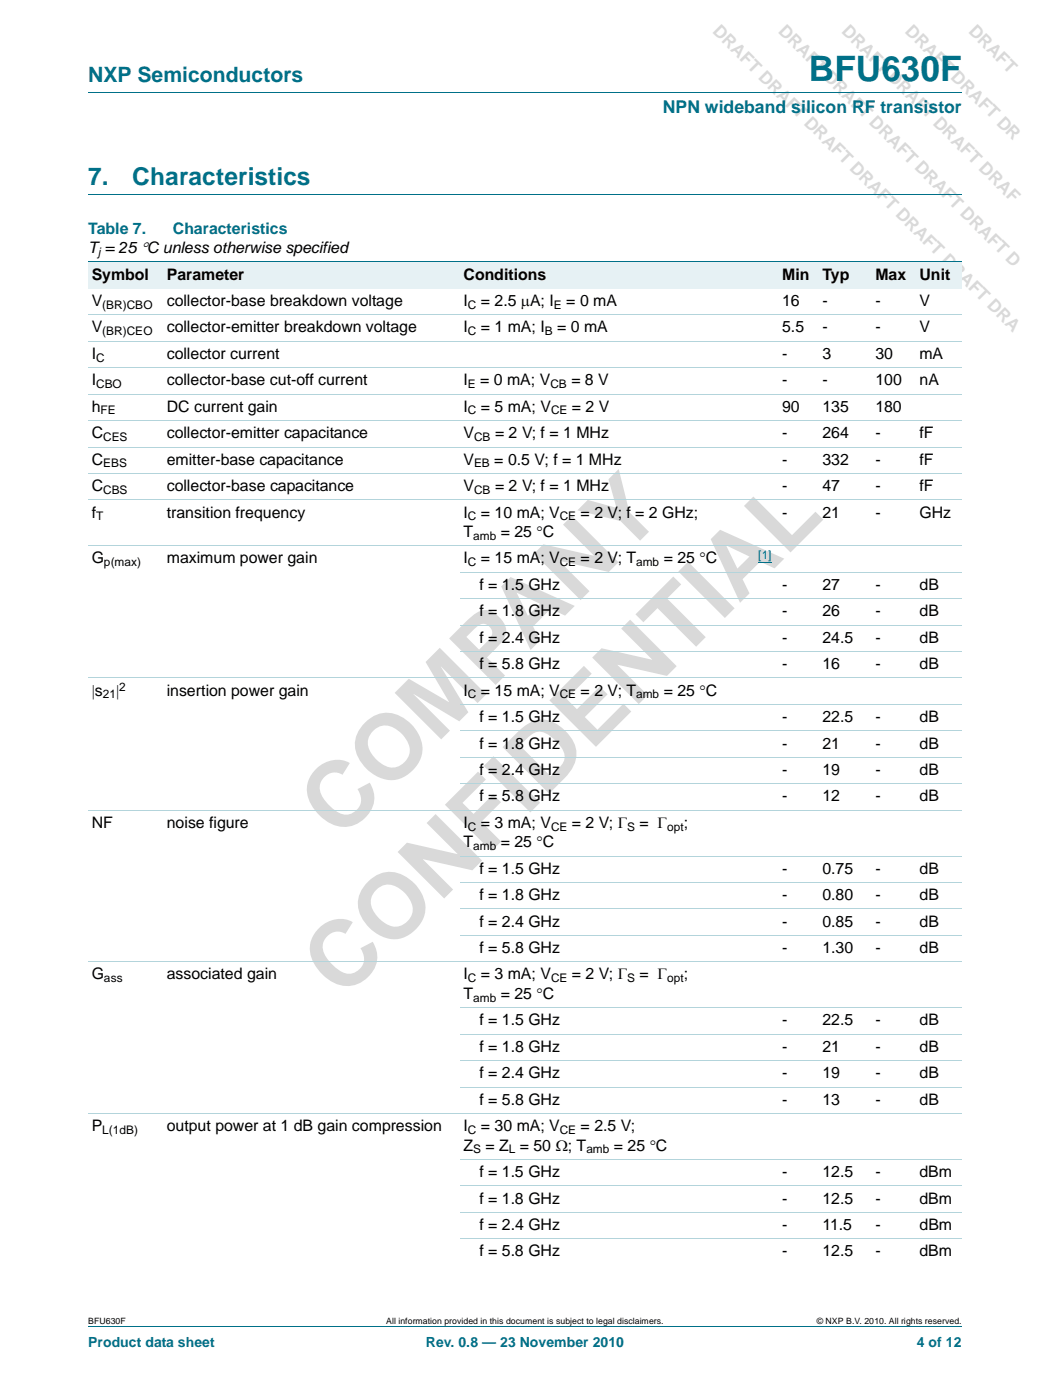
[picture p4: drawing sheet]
<svg xmlns="http://www.w3.org/2000/svg" width="210mm" height="280mm" viewBox="0 0 210 280" stroke-linecap="round" stroke-linejoin="round" font-family="sans-serif">
<defs><g id="words">
<g font-size="18.3" fill="#d9d9d9">
<text x="67.9" y="168.3" transform="rotate(-45 67.9 168.3)">COMPANY</text>
<text x="68.5" y="200.1" transform="rotate(-45 68.5 200.1)">CONFIDENTIAL</text>
</g>
<text font-size="7" fill="#007088" x="161.7" y="16.2">BFU630F</text>
<g font-size="4.9" fill="#007088">
<text x="17.6" y="37">7.</text>
<text x="26.4" y="37">Characteristics</text>
</g>
<text font-size="4.2" fill="#007088" x="17.6" y="16.4">NXP Semiconductors</text>
<g font-size="3.5" fill="#d9d9d9">
<text x="142.3" y="6.4" transform="rotate(45 142.3 6.4)">DRAFT DRAFT DRAFT DRAFT DRAFT DRAFT DRA</text>
<text x="155.4" y="6.4" transform="rotate(45 155.4 6.4)">DRAFT DRAFT DRAFT DRAFT DRAFT D</text>
<text x="168.1" y="6.4" transform="rotate(45 168.1 6.4)">DRAFT DRAFT DRAFT DRAF</text>
<text x="180.8" y="6.4" transform="rotate(45 180.8 6.4)">DRAFT DRAFT DR</text>
</g>
<text font-size="3.5" fill="#007088" x="132.5" y="22.6">NPN wideband silicon RF transistor</text>
<g font-size="3.2" fill="#007088">
<text x="17.6" y="46.7">Table 7.</text>
<text x="34.5" y="46.7">Characteristics</text>
</g>
<g font-size="3.2">
<text x="17.6" y="50.6">T = 25 °C unless otherwise specified</text>
<text x="18.3" y="55.9">Symbol</text>
<text x="33.4" y="55.9">Parameter</text>
<text x="92.7" y="55.9">Conditions</text>
<text x="156.3" y="55.9">Min</text>
<text x="164.4" y="55.9">Typ</text>
<text x="175" y="55.9">Max</text>
<text x="183.8" y="55.9">Unit</text>
<text x="18.3" y="61.2">V</text>
<text x="33.4" y="61.2">collector-base breakdown voltage</text>
<text x="92.7" y="61.2">I</text>
<text x="96.1" y="61.2">= 2.5 μA; I</text>
<text x="113.2" y="61.2">= 0 mA</text>
<text x="156.3" y="61.2">16</text>
<text x="164.4" y="61.2">-</text>
<text x="175" y="61.2">-</text>
<text x="183.8" y="61.2">V</text>
<text x="18.3" y="71.8">I</text>
<text x="18.3" y="66.5">V</text>
<text x="33.4" y="66.5">collector-emitter breakdown voltage</text>
<text x="33.4" y="71.8">collector current</text>
<text x="92.7" y="66.5">I</text>
<text x="96.1" y="66.5">= 1 mA; I</text>
<text x="111.4" y="66.5">= 0 mA</text>
<text x="156.3" y="66.5">5.5</text>
<text x="156.3" y="71.8">-</text>
<text x="164.4" y="66.5">-</text>
<text x="164.4" y="71.8">3</text>
<text x="175" y="66.5">-</text>
<text x="175" y="71.8">30</text>
<text x="183.8" y="66.5">V</text>
<text x="183.8" y="71.8">mA</text>
<text x="18.3" y="77.1">I</text>
<text x="33.4" y="77.1">collector-base cut-off current</text>
<text x="92.7" y="77.1">I</text>
<text x="96" y="77.1">= 0 mA; V</text>
<text x="114.2" y="77.1">= 8 V</text>
<text x="156.3" y="77.1">-</text>
<text x="164.4" y="77.1">-</text>
<text x="175" y="77.1">100</text>
<text x="183.8" y="77.1">nA</text>
<text x="18.3" y="82.4">h</text>
<text x="33.4" y="82.4">DC current gain</text>
<text x="92.7" y="82.4">I</text>
<text x="96.1" y="82.4">= 5 mA; V</text>
<text x="114.3" y="82.4">= 2 V</text>
<text x="156.3" y="82.4">90</text>
<text x="164.4" y="82.4">135</text>
<text x="175" y="82.4">180</text>
<text x="18.3" y="87.7">C</text>
<text x="33.4" y="87.7">collector-emitter capacitance</text>
<text x="92.7" y="87.7">V</text>
<text x="99" y="87.7">= 2 V; f = 1 MHz</text>
<text x="156.3" y="87.7">-</text>
<text x="164.4" y="87.7">264</text>
<text x="175" y="87.7">-</text>
<text x="183.8" y="87.7">fF</text>
<text x="18.3" y="93">C</text>
<text x="33.4" y="93">emitter-base capacitance</text>
<text x="92.7" y="93">V</text>
<text x="98.8" y="93">= 0.5 V; f = 1 MHz</text>
<text x="156.3" y="93">-</text>
<text x="164.4" y="93">332</text>
<text x="175" y="93">-</text>
<text x="183.8" y="93">fF</text>
<text x="18.3" y="98.3">C</text>
<text x="33.4" y="98.3">collector-base capacitance</text>
<text x="92.7" y="98.3">V</text>
<text x="99" y="98.3">= 2 V; f = 1 MHz</text>
<text x="156.3" y="98.3">-</text>
<text x="164.4" y="98.3">47</text>
<text x="175" y="98.3">-</text>
<text x="183.8" y="98.3">fF</text>
<text x="18.3" y="103.5">f</text>
<text x="33.4" y="103.5">transition frequency</text>
<text x="92.7" y="107.4">T</text>
<text x="92.7" y="103.5">I</text>
<text x="96.1" y="103.5">= 10 mA; V</text>
<text x="100.1" y="107.4">= 25 °C</text>
<text x="116.1" y="103.5">= 2 V; f = 2 GHz;</text>
<text x="156.3" y="103.5">-</text>
<text x="164.4" y="103.5">21</text>
<text x="175" y="103.5">-</text>
<text x="183.8" y="103.5">GHz</text>
<text x="18.3" y="112.7">G</text>
<text x="33.4" y="112.7">maximum power gain</text>
<text x="92.7" y="112.7">I</text>
<text x="96.1" y="112.7">= 15 mA; V</text>
<text x="116.1" y="112.7">= 2 V; T</text>
<text x="132.7" y="112.7">= 25 °C</text>
<text x="95.8" y="118">f = 1.5 GHz</text>
<text x="156.3" y="118">-</text>
<text x="164.4" y="118">27</text>
<text x="175" y="118">-</text>
<text x="183.8" y="118">dB</text>
<text x="95.8" y="123.3">f = 1.8 GHz</text>
<text x="156.3" y="123.3">-</text>
<text x="164.4" y="123.3">26</text>
<text x="175" y="123.3">-</text>
<text x="183.8" y="123.3">dB</text>
<text x="95.8" y="128.6">f = 2.4 GHz</text>
<text x="156.3" y="128.6">-</text>
<text x="164.4" y="128.6">24.5</text>
<text x="175" y="128.6">-</text>
<text x="183.8" y="128.6">dB</text>
<text x="95.8" y="133.9">f = 5.8 GHz</text>
<text x="156.3" y="133.9">-</text>
<text x="164.4" y="133.9">16</text>
<text x="175" y="133.9">-</text>
<text x="183.8" y="133.9">dB</text>
<text x="18.3" y="139.2">|s</text>
<text x="23.2" y="139.2">|</text>
<text x="33.4" y="139.2">insertion power gain</text>
<text x="92.7" y="139.2">I</text>
<text x="96.1" y="139.2">= 15 mA; V</text>
<text x="116.1" y="139.2">= 2 V; T</text>
<text x="132.7" y="139.2">= 25 °C</text>
<text x="95.8" y="144.5">f = 1.5 GHz</text>
<text x="95.8" y="149.8">f = 1.8 GHz</text>
<text x="156.3" y="144.5">-</text>
<text x="156.3" y="149.8">-</text>
<text x="164.4" y="144.5">22.5</text>
<text x="164.4" y="149.8">21</text>
<text x="175" y="149.8">-</text>
<text x="175" y="144.5">-</text>
<text x="183.8" y="149.8">dB</text>
<text x="183.8" y="144.5">dB</text>
<text x="95.8" y="155.1">f = 2.4 GHz</text>
<text x="156.3" y="155.1">-</text>
<text x="164.4" y="155.1">19</text>
<text x="175" y="155.1">-</text>
<text x="183.8" y="155.1">dB</text>
<text x="95.8" y="160.4">f = 5.8 GHz</text>
<text x="156.3" y="160.4">-</text>
<text x="164.4" y="160.4">12</text>
<text x="175" y="160.4">-</text>
<text x="183.8" y="160.4">dB</text>
<text x="18.3" y="165.7">NF</text>
<text x="33.4" y="165.7">noise figure</text>
<text x="92.7" y="165.7">I</text>
<text x="96.1" y="165.6">= 3 mA; V</text>
<text x="114.3" y="165.6">= 2 V; Γ</text>
<text x="127.8" y="165.6">= Γ</text>
<text x="136.7" y="165.6">;</text>
<text x="92.7" y="169.5">T</text>
<text x="100.1" y="169.5">= 25 °C</text>
<text x="95.8" y="174.8">f = 1.5 GHz</text>
<text x="156.3" y="174.8">-</text>
<text x="164.4" y="174.8">0.75</text>
<text x="175" y="174.8">-</text>
<text x="183.8" y="174.8">dB</text>
<text x="95.8" y="180.1">f = 1.8 GHz</text>
<text x="95.8" y="185.4">f = 2.4 GHz</text>
<text x="156.3" y="180.1">-</text>
<text x="156.3" y="185.4">-</text>
<text x="164.4" y="180.1">0.80</text>
<text x="164.4" y="185.4">0.85</text>
<text x="175" y="180.1">-</text>
<text x="175" y="185.4">-</text>
<text x="183.8" y="180.1">dB</text>
<text x="183.8" y="185.4">dB</text>
<text x="95.8" y="190.7">f = 5.8 GHz</text>
<text x="156.3" y="190.7">-</text>
<text x="164.4" y="190.7">1.30</text>
<text x="175" y="190.7">-</text>
<text x="183.8" y="190.7">dB</text>
<text x="18.3" y="196">G</text>
<text x="33.4" y="196">associated gain</text>
<text x="92.7" y="196">I</text>
<text x="96.1" y="196">= 3 mA; V</text>
<text x="114.3" y="196">= 2 V; Γ</text>
<text x="127.8" y="196">= Γ</text>
<text x="136.7" y="196">;</text>
<text x="92.7" y="199.9">T</text>
<text x="100.1" y="199.9">= 25 °C</text>
<text x="95.8" y="205.1">f = 1.5 GHz</text>
<text x="156.3" y="205.1">-</text>
<text x="164.4" y="205.1">22.5</text>
<text x="175" y="205.1">-</text>
<text x="183.8" y="205.1">dB</text>
<text x="95.8" y="210.4">f = 1.8 GHz</text>
<text x="95.8" y="215.7">f = 2.4 GHz</text>
<text x="156.3" y="210.4">-</text>
<text x="156.3" y="215.7">-</text>
<text x="164.4" y="210.4">21</text>
<text x="164.4" y="215.7">19</text>
<text x="175" y="210.4">-</text>
<text x="175" y="215.7">-</text>
<text x="183.8" y="210.4">dB</text>
<text x="183.8" y="215.7">dB</text>
<text x="95.8" y="221">f = 5.8 GHz</text>
<text x="156.3" y="221">-</text>
<text x="164.4" y="221">13</text>
<text x="175" y="221">-</text>
<text x="183.8" y="221">dB</text>
<text x="18.3" y="226.3">P</text>
<text x="33.4" y="226.3">output power at 1 dB gain compression</text>
<text x="92.7" y="226.3">I</text>
<text x="96.1" y="226.3">= 30 mA; V</text>
<text x="116.1" y="226.3">= 2.5 V;</text>
<text x="92.7" y="230.2">Z</text>
<text x="97.1" y="230.2">= Z = 50 Ω; T</text>
<text x="122.7" y="230.2">= 25 °C</text>
<text x="95.8" y="235.5">f = 1.5 GHz</text>
<text x="156.3" y="235.5">-</text>
<text x="164.4" y="235.5">12.5</text>
<text x="175" y="235.5">-</text>
<text x="183.8" y="235.5">dBm</text>
<text x="95.8" y="240.8">f = 1.8 GHz</text>
<text x="156.3" y="240.8">-</text>
<text x="164.4" y="240.8">12.5</text>
<text x="175" y="240.8">-</text>
<text x="183.8" y="240.8">dBm</text>
<text x="95.8" y="246.1">f = 2.4 GHz</text>
<text x="95.8" y="251.4">f = 5.8 GHz</text>
<text x="156.3" y="251.4">-</text>
<text x="156.3" y="246.1">-</text>
<text x="164.4" y="251.4">12.5</text>
<text x="164.4" y="246.1">11.5</text>
<text x="175" y="251.4">-</text>
<text x="175" y="246.1">-</text>
<text x="183.8" y="251.4">dBm</text>
<text x="183.8" y="246.1">dBm</text>
</g>
<g font-size="2.8" fill="#007088">
<text x="17.6" y="269.5">Product data sheet</text>
<text x="85.1" y="269.5">Rev. 0.8 — 23 November 2010</text>
<text x="183.3" y="269.5">4 of 12</text>
</g>
<g font-size="2.4">
<text x="19.6" y="51.2">j</text>
<text x="20.4" y="61.8">(BR)CBO</text>
<text x="93.5" y="61.8">C</text>
<text x="110.7" y="61.8">E</text>
<text x="20.4" y="67.1">(BR)CEO</text>
<text x="93.5" y="67.1">C</text>
<text x="108.9" y="67.1">B</text>
<text x="19.2" y="72.3">C</text>
<text x="19.2" y="77.6">CBO</text>
<text x="93.5" y="77.6">E</text>
<text x="110" y="77.6">CB</text>
<text x="20.1" y="82.9">FE</text>
<text x="93.5" y="82.9">C</text>
<text x="110.2" y="82.9">CE</text>
<text x="20.6" y="88.2">CES</text>
<text x="94.8" y="88.2">CB</text>
<text x="20.6" y="93.5">EBS</text>
<text x="94.8" y="93.5">EB</text>
<text x="20.6" y="98.8">CBS</text>
<text x="94.8" y="98.8">CB</text>
<text x="19.2" y="104.1">T</text>
<text x="93.5" y="104.1">C</text>
<text x="94.6" y="108">amb</text>
<text x="111.9" y="104.1">CE</text>
<text x="20.8" y="113.3">p(max)</text>
<text x="93.5" y="113.3">C</text>
<text x="111.9" y="113.3">CE</text>
<text x="127.2" y="113.3">amb</text>
<text x="20.6" y="139.7">21</text>
<text x="23.8" y="138.2">2</text>
<text x="93.5" y="139.7">C</text>
<text x="111.9" y="139.7">CE</text>
<text x="127.2" y="139.7">amb</text>
<text x="93.5" y="166.2">C</text>
<text x="110.2" y="166.2">CE</text>
<text x="125.4" y="166.2">S</text>
<text x="133.4" y="166.2">opt</text>
<text x="94.6" y="170.1">amb</text>
<text x="20.8" y="196.6">ass</text>
<text x="93.5" y="196.6">C</text>
<text x="110.2" y="196.6">CE</text>
<text x="125.4" y="196.6">S</text>
<text x="133.4" y="196.6">opt</text>
<text x="94.6" y="200.4">amb</text>
<text x="20.4" y="226.9">L(1dB)</text>
<text x="93.5" y="226.9">C</text>
<text x="111.9" y="226.9">CE</text>
<text x="94.6" y="230.8">S</text>
<text x="101.7" y="230.8">L</text>
<text x="117.2" y="230.8">amb</text>
</g>
<text font-size="2.4" fill="#00f" x="151.6" y="111.8">[1]</text>
<g font-size="1.7">
<text x="17.6" y="264.9">BFU630F</text>
<text x="77.2" y="264.9">All information provided in this document is subject to legal disclaimers.</text>
<text x="163.3" y="264.9">© NXP B.V. 2010. All rights reserved.</text>
</g>
</g></defs>
<path d="M17.6 18.5h174.7M17.6 39h174.7M17.6 265.5h174.7" fill="none" stroke="#007088" stroke-width=".2"/>
<g fill="#e6f1f4">
<path d="M17.6 52.4h15v5.3h-15z"/>
<path d="M32.6 52.4h59.3v5.3h-59.3z"/>
<path d="M91.9 52.4h58.6v5.3h-58.6z"/>
<path d="M150.5 52.4h13.2v5.3h-13.2z"/>
<path d="M163.7 52.4h10.6v5.3h-10.6z"/>
<path d="M174.3 52.4h8.8v5.3h-8.8z"/>
<path d="M183.1 52.4h9.2v5.3h-9.2z"/>
</g>
<path d="M151.6 112.5h2.6" fill="none" stroke="#00f" stroke-width=".2"/>
<path d="M17.6 52.4h174.7" fill="none" stroke="#007088" stroke-width=".2"/>
<g fill="none" stroke="#b3d4db" stroke-width=".2">
<path d="M17.6 63h174.7M17.6 68.3h174.7M17.6 73.6h174.7M17.6 78.9h174.7M17.6 84.2h174.7M17.6 89.4h174.7M17.6 94.7h174.7M17.6 100h174.7M17.6 109.2h174.7M91.9 114.5h100.4M91.9 119.8h100.4M17.6 135.6h174.7"/>
<path d="M91.9 125.1h100.4M91.9 130.3h100.4M91.9 140.9h100.4M91.9 146.2h100.4M91.9 151.5h100.4M91.9 156.8h100.4M17.6 162.1h174.7M91.9 171.3h100.4M91.9 176.6h100.4M17.6 192.4h174.7M91.9 181.9h100.4M91.9 187.2h100.4"/>
<path d="M91.9 201.6h100.4M91.9 206.9h100.4M91.9 212.2h100.4M91.9 217.5h100.4M17.6 222.8h174.7M91.9 231.9h100.4M91.9 237.2h100.4M91.9 242.5h100.4M91.9 247.8h100.4"/>
</g>
<use href="#words"/>
</svg>
